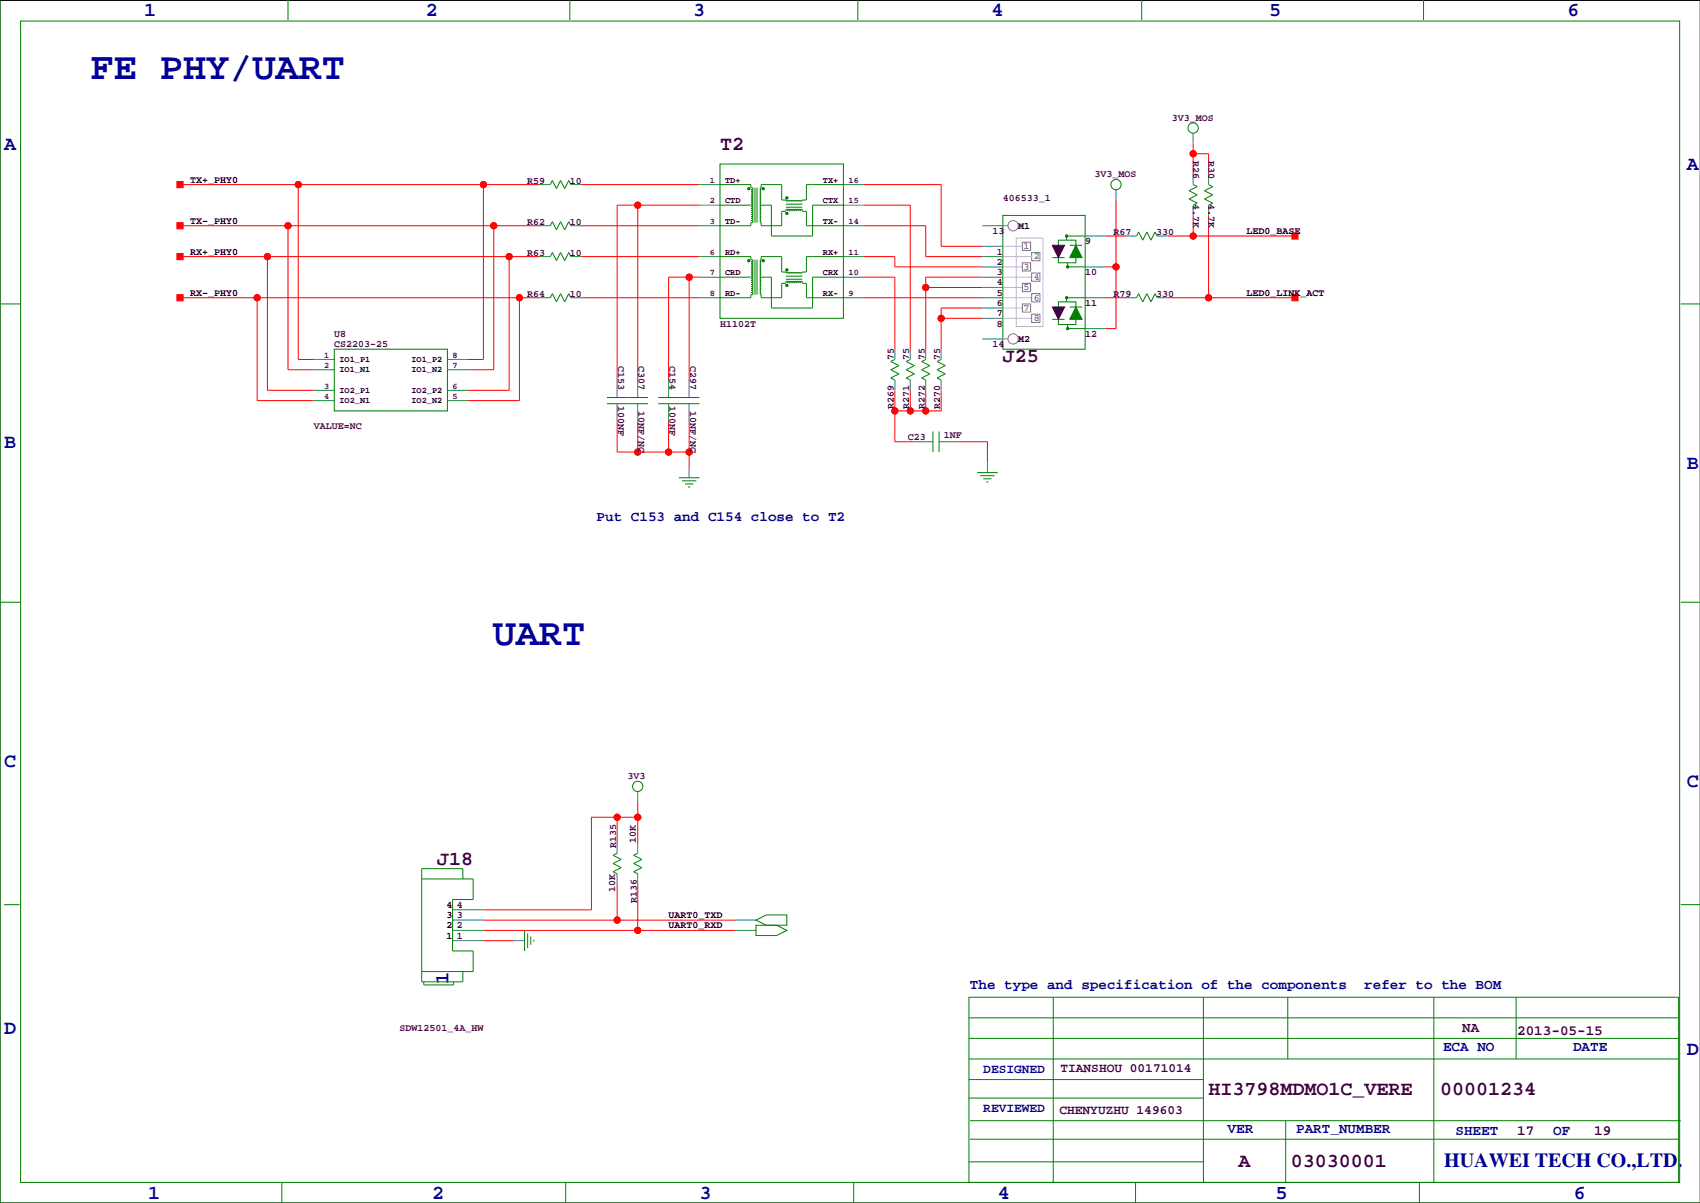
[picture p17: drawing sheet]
<svg xmlns="http://www.w3.org/2000/svg" width="420mm" height="297mm" viewBox="0 0 420 297" stroke-linecap="round" stroke-linejoin="round" font-family="sans-serif">
<defs><g id="words">
<g font-size="9.5" fill="#0000a0">
<text x="22.4" y="19.5">FE PHY/UART</text>
<text x="121.7" y="159.2">UART</text>
</g>
<g font-size="4.9" fill="#0000a0">
<text x="35.6" y="3.9">1</text>
<text x="105.2" y="3.9">2</text>
<text x="171.2" y="3.9">3</text>
<text x="244.9" y="3.9">4</text>
<text x="313.4" y="3.9">5</text>
<text x="387.1" y="3.9">6</text>
<text x="1" y="36.9">A</text>
<text x="416.6" y="42">A</text>
<text x="1" y="110.6">B</text>
<text x="416.6" y="115.7">B</text>
<text x="1" y="189.3">C</text>
<text x="416.6" y="194.4">C</text>
<text x="110.8" y="242.9" transform="rotate(-90 110.8 242.9)">1</text>
<text x="1" y="255.4">D</text>
<text x="416.6" y="260.5">D</text>
<text x="356.6" y="288">HUAWEI TECH CO.,LTD.</text>
<text x="36.6" y="296">1</text>
<text x="106.7" y="296">2</text>
<text x="172.7" y="296">3</text>
<text x="246.4" y="296">4</text>
<text x="315" y="296">5</text>
<text x="388.6" y="296">6</text>
</g>
<g font-size="4.9" fill="#400040">
<text x="177.8" y="36.9">T2</text>
<text x="247.6" y="89.4">J25</text>
<text x="107.9" y="213.5">J18</text>
<text x="298.5" y="270.5">HI3798MDMO1C_VERE</text>
<text x="355.6" y="270.5">00001234</text>
<text x="305.9" y="288.3">A</text>
<text x="318.8" y="288.3">03030001</text>
</g>
<g font-size="3.5" fill="#0000a0">
<text x="147.3" y="128.7">Put C153 and C154 close to T2</text>
<text x="239.5" y="244.2">The type and specification of the components</text>
<text x="336.9" y="244.2">refer to the BOM</text>
<text x="356.4" y="259.4">ECA NO</text>
<text x="388.5" y="259.4">DATE</text>
<text x="303.1" y="279.7">VER</text>
<text x="320.1" y="279.7">PART_NUMBER</text>
<text x="359.4" y="280.3">SHEET</text>
<text x="383.5" y="280.3">OF</text>
</g>
<g font-size="3.5" fill="#400040">
<text x="361.1" y="254.9">NA</text>
<text x="374.6" y="255.7">2013-05-15</text>
<text x="374.6" y="280.3">17</text>
<text x="393.7" y="280.3">19</text>
</g>
<g font-size="3.2" fill="#0000a0">
<text x="242.8" y="264.9">DESIGNED</text>
<text x="242.8" y="274.5">REVIEWED</text>
</g>
<g font-size="3.2" fill="#400040">
<text x="261.9" y="264.7">TIANSHOU 00171014</text>
<text x="261.6" y="275.1">CHENYUZHU 149603</text>
</g>
<g font-size="2.5" fill="#400040">
<text x="289.3" y="29.8">3V3_MOS</text>
<text x="294.6" y="39.9" transform="rotate(90 294.6 39.9)">R26</text>
<text x="298.4" y="39.9" transform="rotate(90 298.4 39.9)">R30</text>
<text x="130.2" y="45.3">R59</text>
<text x="140.7" y="45.3">10</text>
<text x="270.3" y="43.8">3V3_MOS</text>
<text x="247.6" y="49.7">406533_1</text>
<text x="294.6" y="50.4" transform="rotate(90 294.6 50.4)">4.7K</text>
<text x="298.4" y="50.4" transform="rotate(90 298.4 50.4)">4.7K</text>
<text x="130.2" y="55.5">R62</text>
<text x="140.7" y="55.5">10</text>
<text x="245.1" y="57.8">13</text>
<text x="275" y="58">R67</text>
<text x="285.5" y="58">330</text>
<text x="130.2" y="63.1">R63</text>
<text x="140.7" y="63.1">10</text>
<text x="246.2" y="62.9">1</text>
<text x="246.2" y="65.4">2</text>
<text x="268" y="60.3">9</text>
<text x="246.2" y="67.9">3</text>
<text x="246.2" y="70.5">4</text>
<text x="268" y="67.9">10</text>
<text x="130.2" y="73.3">R64</text>
<text x="140.7" y="73.3">10</text>
<text x="246.2" y="73">5</text>
<text x="246.2" y="75.6">6</text>
<text x="268" y="75.6">11</text>
<text x="275" y="73.3">R79</text>
<text x="285.5" y="73.3">330</text>
<text x="82.5" y="83.2">U8</text>
<text x="177.8" y="80.6">H1102T</text>
<text x="246.2" y="78.1">7</text>
<text x="246.2" y="80.6">8</text>
<text x="268" y="83.2">12</text>
<text x="82.5" y="85.7">CS2203-25</text>
<text x="220.7" y="89" transform="rotate(-90 220.7 89)">75</text>
<text x="224.5" y="89" transform="rotate(-90 224.5 89)">75</text>
<text x="228.3" y="89" transform="rotate(-90 228.3 89)">75</text>
<text x="232.2" y="89" transform="rotate(-90 232.2 89)">75</text>
<text x="245.1" y="85.7">14</text>
<text x="152.6" y="90.5" transform="rotate(90 152.6 90.5)">C153</text>
<text x="157.7" y="90.5" transform="rotate(90 157.7 90.5)">C307</text>
<text x="165.3" y="90.5" transform="rotate(90 165.3 90.5)">C154</text>
<text x="170.4" y="90.5" transform="rotate(90 170.4 90.5)">C297</text>
<text x="152.6" y="100.2" transform="rotate(90 152.6 100.2)">100NF</text>
<text x="157.7" y="101.5" transform="rotate(90 157.7 101.5)">10NF/NC</text>
<text x="165.3" y="100.2" transform="rotate(90 165.3 100.2)">100NF</text>
<text x="170.4" y="101.5" transform="rotate(90 170.4 101.5)">10NF/NC</text>
<text x="220.7" y="101" transform="rotate(-90 220.7 101)">R269</text>
<text x="224.5" y="101" transform="rotate(-90 224.5 101)">R271</text>
<text x="228.3" y="101" transform="rotate(-90 228.3 101)">R272</text>
<text x="232.2" y="101" transform="rotate(-90 232.2 101)">R270</text>
<text x="77.5" y="106">VALUE=NC</text>
<text x="224.2" y="108.6">C23</text>
<text x="233" y="108.2">1NF</text>
<text x="154.9" y="192.4">3V3</text>
<text x="152.1" y="209.4" transform="rotate(-90 152.1 209.4)">R135</text>
<text x="157" y="208.1" transform="rotate(-90 157 208.1)">10K</text>
<text x="151.9" y="220.2" transform="rotate(-90 151.9 220.2)">10K</text>
<text x="112.8" y="226.7">3</text>
<text x="112.8" y="224.1">4</text>
<text x="157.2" y="223" transform="rotate(-90 157.2 223)">R136</text>
<text x="112.8" y="231.8">1</text>
<text x="112.8" y="229.2">2</text>
<text x="98.6" y="254.6">SDW12501_4A_HW</text>
</g>
<g font-size="2.5">
<text x="47" y="45.1">TX+_PHY0</text>
<text x="47" y="55.2">TX-_PHY0</text>
<text x="251.5" y="56.4">M1</text>
<text x="307.8" y="57.8">LED0_BASE</text>
<text x="47" y="62.9">RX+_PHY0</text>
<text x="47" y="73">RX-_PHY0</text>
<text x="307.8" y="73">LED0_LINK_ACT</text>
<text x="251.5" y="84.4">M2</text>
<text x="110.3" y="226.7">3</text>
<text x="110.3" y="224.1">4</text>
<text x="165.1" y="226.7">UART0_TXD</text>
<text x="110.3" y="231.8">1</text>
<text x="110.3" y="229.2">2</text>
<text x="165.1" y="229.2">UART0_RXD</text>
</g>
<g font-size="2.5" fill="#808080">
<text x="252.7" y="61.5">1</text>
<text x="255.3" y="64.1">2</text>
<text x="252.7" y="66.6">3</text>
<text x="252.7" y="71.7">5</text>
<text x="255.3" y="69.1">4</text>
<text x="252.7" y="76.8">7</text>
<text x="255.3" y="74.2">6</text>
<text x="255.3" y="79.3">8</text>
</g>
<g font-size="2.1" fill="#400040">
<text x="175.3" y="45.1">1</text>
<text x="209.5" y="45.1">16</text>
<text x="175.3" y="50.2">2</text>
<text x="209.5" y="50.2">15</text>
<text x="175.3" y="55.3">3</text>
<text x="209.5" y="55.3">14</text>
<text x="175.3" y="62.9">6</text>
<text x="209.5" y="62.9">11</text>
<text x="175.3" y="68">7</text>
<text x="209.5" y="68">10</text>
<text x="175.3" y="73.1">8</text>
<text x="209.5" y="73.1">9</text>
<text x="80" y="88.3">1</text>
<text x="111.8" y="88.3">8</text>
<text x="80" y="90.9">2</text>
<text x="80" y="95.9">3</text>
<text x="111.8" y="95.9">6</text>
<text x="111.8" y="90.9">7</text>
<text x="80" y="98.5">4</text>
<text x="111.8" y="98.5">5</text>
</g>
<g font-size="2.1">
<text x="179.1" y="45.1">TD+</text>
<text x="203.2" y="45.1">TX+</text>
<text x="179.1" y="50.2">CTD</text>
<text x="203.2" y="50.2">CTX</text>
<text x="179.1" y="55.3">TD-</text>
<text x="203.2" y="55.3">TX-</text>
<text x="179.1" y="62.9">RD+</text>
<text x="203.2" y="62.9">RX+</text>
<text x="179.1" y="68">CRD</text>
<text x="203.2" y="68">CRX</text>
<text x="179.1" y="73.1">RD-</text>
<text x="203.2" y="73.1">RX-</text>
<text x="83.8" y="89.4">IO1_P1</text>
<text x="101.6" y="89.4">IO1_P2</text>
<text x="83.8" y="91.9">IO1_N1</text>
<text x="101.6" y="91.9">IO1_N2</text>
<text x="83.8" y="97">IO2_P1</text>
<text x="83.8" y="99.5">IO2_N1</text>
<text x="101.6" y="99.5">IO2_N2</text>
<text x="101.6" y="97">IO2_P2</text>
</g>
</g></defs>
<path d="M419.9 .1h-419.9v296.9h419.9" fill="none" stroke="#000" stroke-width=".25"/>
<g fill="none" stroke="#f00" stroke-width=".25">
<path d="M294.6 35.4v7.6M294.6 38h3.8v5M44.4 45.6h88.9M44.4 55.7h88.9M71.1 55.7v35.6h6.4M73.7 45.6v43.2h3.8M119.4 45.6v43.2h-3.8M121.9 55.7v35.6h-6.3M143.5 45.6h29.2M143.5 55.7h29.2M157.5 50.7v43.1M172.7 50.7h-20.3v43.1"/>
<path d="M213.4 45.6h19v15.2h10.2M213.4 55.7h15.2v7.7h14M213.4 50.7h11.4v35.5M273 58.3h5.1M275.6 49.4v31.7h-2.6M288.3 58.3h31.5M294.6 53.2v5.1M298.4 53.2v20.3M44.4 73.5h88.9M44.4 63.4h88.9M63.5 73.5v25.4h14M66 63.4v33h11.5"/>
<path d="M125.7 63.4v33h-10.1M128.3 73.5v25.4h-12.7M143.5 73.5h29.2M143.5 63.4h29.2M170.2 68.4v25.4M172.7 68.4h-7.6v25.4M213.4 73.5h29.2M213.4 63.4h7.6v2.5h21.6M213.4 68.4h7.6v17.8M228.6 71h14M232.4 78.6h10.2M242.6 68.4h-14v17.8"/>
<path d="M242.6 76.1h-10.2v10.1M273 73.5h5.1M273 65.9h2.6M288.3 73.5h31.5M221 96.4v12.7h5.1M224.8 96.4v5.1M228.6 96.4v5.1M232.4 96.4v5.1h-11.4M152.4 104v7.6h17.8M157.5 104v7.6M165.1 104v7.6M170.2 104v11.4"/>
<path d="M236.2 109.1h7.6v5.1M157.5 198v10.1M152.4 201.8v6.3M152.4 218.3v8.9M157.5 218.3v11.4M157.5 201.8h-11.5v22.8h-26.6M119.4 232.3h7.6M119.4 227.2h62.2M119.4 229.7h62.2"/>
<circle cx="294.6" cy="38" r=".76"/>
<circle cx="71.1" cy="55.7" r=".76"/>
<circle cx="73.7" cy="45.6" r=".76"/>
<circle cx="119.4" cy="45.6" r=".76"/>
<circle cx="121.9" cy="55.7" r=".76"/>
<circle cx="157.5" cy="50.7" r=".76"/>
<circle cx="294.6" cy="58.3" r=".76"/>
<circle cx="63.5" cy="73.5" r=".76"/>
<circle cx="66" cy="63.4" r=".76"/>
<circle cx="125.7" cy="63.4" r=".76"/>
<circle cx="128.3" cy="73.5" r=".76"/>
<circle cx="170.2" cy="68.4" r=".76"/>
<circle cx="228.6" cy="71" r=".76"/>
<circle cx="232.4" cy="78.6" r=".76"/>
<circle cx="275.6" cy="65.9" r=".76"/>
<circle cx="298.5" cy="73.5" r=".76"/>
<circle cx="157.5" cy="111.6" r=".76"/>
<circle cx="165.1" cy="111.6" r=".76"/>
<circle cx="170.2" cy="111.6" r=".76"/>
<circle cx="221" cy="101.5" r=".76"/>
<circle cx="224.8" cy="101.5" r=".76"/>
<circle cx="228.6" cy="101.5" r=".76"/>
<circle cx="152.4" cy="201.8" r=".76"/>
<circle cx="157.5" cy="201.8" r=".76"/>
<circle cx="152.4" cy="227.2" r=".76"/>
<circle cx="157.5" cy="229.7" r=".76"/>
</g>
<g fill="#f00" stroke="#f00" stroke-width=".25">
<path d="M43.7 72.8h1.5v1.5h-1.5z" fill-rule="evenodd"/>
<path d="M43.7 44.8h1.5v1.5h-1.5z" fill-rule="evenodd"/>
<path d="M43.7 62.6h1.5v1.5h-1.5z" fill-rule="evenodd"/>
<path d="M319 72.8h1.5v1.5h-1.5z" fill-rule="evenodd"/>
<path d="M319 57.5h1.5v1.5h-1.5z" fill-rule="evenodd"/>
<path d="M43.7 55h1.5v1.5h-1.5z" fill-rule="evenodd"/>
<circle cx="128.3" cy="73.5" r=".76"/>
<circle cx="63.5" cy="73.5" r=".76"/>
<circle cx="119.4" cy="45.6" r=".76"/>
<circle cx="73.7" cy="45.6" r=".76"/>
<circle cx="125.7" cy="63.4" r=".76"/>
<circle cx="66" cy="63.4" r=".76"/>
<circle cx="294.6" cy="38" r=".76"/>
<circle cx="298.5" cy="73.5" r=".76"/>
<circle cx="294.6" cy="58.3" r=".76"/>
<circle cx="170.2" cy="68.4" r=".76"/>
<circle cx="232.4" cy="78.6" r=".76"/>
<circle cx="228.6" cy="101.5" r=".76"/>
<circle cx="224.8" cy="101.5" r=".76"/>
<circle cx="221" cy="101.5" r=".76"/>
<circle cx="228.6" cy="71" r=".76"/>
<circle cx="157.5" cy="50.7" r=".76"/>
<circle cx="275.6" cy="65.9" r=".76"/>
<circle cx="152.4" cy="227.2" r=".76"/>
<circle cx="157.5" cy="229.7" r=".76"/>
<circle cx="157.5" cy="201.8" r=".76"/>
<circle cx="152.4" cy="201.8" r=".76"/>
<circle cx="170.2" cy="111.6" r=".76"/>
<circle cx="157.5" cy="111.6" r=".76"/>
<circle cx="165.1" cy="111.6" r=".76"/>
<circle cx="121.9" cy="55.7" r=".76"/>
<circle cx="71.1" cy="55.7" r=".76"/>
</g>
<g fill="none" stroke="#008080" stroke-width=".25">
<path d="M294.6 32.9v2.5M133.3 55.7h2.6M133.3 45.6h2.6M141 55.7h2.5M141 45.6h2.5M172.7 55.7h5.1M172.7 50.7h5.1M172.7 45.6h5.1M208.3 55.7h5.1M208.3 50.7h5.1M208.3 45.6h5.1M242.6 55.7h5"/>
<path d="M268 58.3h5M275.6 46.8v2.6M278.1 58.3h2.6M285.8 58.3h2.5M294.6 43v2.6M294.6 50.7v2.5M298.4 43v2.6M298.4 50.7v2.5M133.3 73.5h2.6M133.3 63.4h2.6M141 73.5h2.5M141 63.4h2.5"/>
<path d="M172.7 73.5h5.1M172.7 63.4h5.1M172.7 68.4h5.1M208.3 73.5h5.1M208.3 63.4h5.1M208.3 68.4h5.1M242.6 65.9h5M242.6 73.5h5M242.6 60.8h5M242.6 63.4h5M242.6 68.4h5M242.6 71h5"/>
<path d="M242.6 76.1h5M242.6 78.6h5M268 65.9h5M268 73.5h5M278.1 73.5h2.6M285.8 73.5h2.5M77.5 88.8h5M77.5 91.3h5M77.5 96.4h5M77.5 98.9h5M110.5 88.8h5.1M110.5 91.3h5.1"/>
<path d="M110.5 96.4h5.1M110.5 98.9h5.1M152.4 93.8v4.4M152.4 99.7v4.3M157.5 93.8v4.4M157.5 99.7v4.3M165.1 93.8v4.4M165.1 99.7v4.3M170.2 93.8v4.4M170.2 99.7v4.3M221 86.2v2.6M221 93.8v2.6"/>
<path d="M224.8 86.2v2.6M224.8 93.8v2.6M228.6 86.2v2.6M228.6 93.8v2.6M232.4 86.2v2.6M232.4 93.8v2.6M242.6 83.7h5M268 81.1h5M170.2 115.4v2.6M226.1 109.1h4.3M231.9 109.1h4.3M243.8 114.2v2.5"/>
<path d="M157.5 195.4v2.6M152.4 208.1v2.6M152.4 215.8v2.5M157.5 208.1v2.6M157.5 215.8v2.5M111.8 232.3h7.6M111.8 229.7h7.6M111.8 227.2h7.6M111.8 224.6h7.6M127 232.3h2.5M181.6 229.7h5.1M181.6 227.2h5.1"/>
</g>
<g fill="none" stroke="#008000" stroke-width=".25">
<path d="M0 -.1v297.1h419.9M71.1 0v4.9M140.7 0v4.9M211.8 0v4.9M281.9 0v4.9M351.5 0v4.9M5.1 5.2h409.7v286.8h-409.7zM135.9 45.6l.5-1 1 2 1-2 1 2 1.1-2 .5 1M135.9 55.7l.5-1 1 2.1 1-2.1 1 2.1 1.1-2.1 .5 1M177.8 40.5h30.5v38.1h-30.5zM177.8 45.6h7.6v.7M177.8 50.7h7.6"/>
<path d="M185.4 55v.7h-7.6M185.5 54.5h.4v.2v.2h-.4M185.5 54h.4v.2v.2h-.4M185.5 53.5h.4v.2v.2h-.4M185.5 53h.4v.2v.2h-.4M185.5 52.5h.4v.2v.2h-.4M185.5 52h.4v.2v.2h-.4M185.5 51.5h.4v.2v.2h-.4M185.5 51h.4v.2v.1h-.4M185.5 50.5h.4v.2v.1h-.4M185.5 50h.4v.2v.1h-.4M185.5 49.5h.4v.1v.2h-.4"/>
<path d="M185.5 49h.4v.1v.2h-.4M185.5 48.4h.4v.2v.2h-.4M185.5 47.9h.4v.2v.2h-.4M185.5 47.4h.4v.2v.2h-.4M185.5 46.9h.4v.2v.2h-.4M185.5 46.4h.4v.2v.2h-.4M186.4 46.3v8.7M186.9 46.3v8.7M188 50.7h2.5v7.6h10.2v-7.6h7.6M194.1 51.2h4M194.1 50.4h4M194.1 52.1v-.4h.2h.2v.4"/>
<path d="M194.6 52.1v-.4h.2h.2v.4M195.1 52.1v-.4h.2h.2v.4M195.7 52.1v-.4h.1h.2v.4M196.2 52.1v-.4h.1h.2v.4M196.7 52.1v-.4h.1h.2v.4M197.2 52.1v-.4h.2h.1v.4M197.7 52.1v-.4h.2h.1v.4M198.1 52.2h1v3.5h9.2M208.3 45.6h-9.2v3.8h-1l-.2 .2-.3-.2-.2 .2-.3-.2-.3 .2-.2-.2-.3 .2-.2-.2-.3 .2-.2-.2-.3 .2-.2-.2-.3 .2-.2-.2-.3 .2-.2-.2h-1.1v-3.8h-5v.7l-.3 .3 .3 .2-.3 .3 .3 .3-.3 .2 .3 .3-.3 .2 .3 .3-.3 .2 .3 .3-.3 .2 .3 .3-.3 .2 .3 .3-.3 .3 .3 .2-.3 .3 .3 .2-.3 .3 .3 .2-.3 .3 .3 .2-.3 .3 .3 .2-.3 .3 .3 .2-.3 .3 .3 .3-.3 .2 .3 .3-.3 .2 .3 .3-.3 .2 .3 .3v.7h5v-3.5h1.1M247.6 53.2h20.4v33h-20.4zM268 58.3h-4.6v1M280.7 58.3l.5-1 1 2 1-2 1 2 1-2 .6 1"/>
<path d="M294.6 45.6l1.1 .5-2.1 1 2.1 1-2.1 1 2.1 1.1-1.1 .5M298.4 45.6l1.1 .5-2.1 1 2.1 1-2.1 1 2.1 1.1-1.1 .5M0 75h5.1M135.9 73.5l.5-1 1 2 1-2 1 2 1.1-2 .5 1M135.9 63.4l.5-1.1 1 2.1 1-2.1 1 2.1 1.1-2.1 .5 1.1M177.8 68.4h7.6M177.8 63.4h7.6v.7M185.4 72.8v.7h-7.6M185.5 72.3h.4v.2v.2h-.4M185.5 71.8h.4v.2v.2h-.4M185.5 71.3h.4v.2v.2h-.4M185.5 70.8h.4v.2v.2h-.4"/>
<path d="M185.5 70.3h.4v.2v.2h-.4M185.5 69.8h.4v.2v.1h-.4M185.5 69.3h.4v.2v.1h-.4M185.5 68.8h.4v.1v.2h-.4M185.5 68.3h.4v.1v.2h-.4M185.5 67.8h.4v.1v.2h-.4M185.5 67.2h.4v.2v.2h-.4M185.5 66.7h.4v.2v.2h-.4M185.5 66.2h.4v.2v.2h-.4M185.5 65.7h.4v.2v.2h-.4M185.5 65.2h.4v.2v.2h-.4M185.5 64.7h.4v.2v.2h-.4"/>
<path d="M185.5 64.2h.4v.2v.2h-.4M186.4 64.1v8.7M186.9 64.1v8.7M188 68.4h2.5v7.7h10.2v-7.7h7.6M194.1 68.9h4M194.1 68.2h4M194.1 69.9v-.4h.2h.2v.4M194.6 69.9v-.4h.2h.2v.4M195.1 69.9v-.4h.2h.2v.4M195.7 69.9v-.4h.1h.2v.4M196.2 69.9v-.4h.1h.2v.4M196.7 69.9v-.4h.1h.2v.4"/>
<path d="M197.2 69.9v-.4h.2h.1v.4M197.7 69.9v-.4h.2h.1v.4M198.1 70h1v3.5h9.2M208.3 63.4h-9.2v3.8h-1l-.2 .2-.3-.2-.2 .2-.3-.2-.3 .2-.2-.2-.3 .2-.2-.2-.3 .2-.2-.2-.3 .2-.2-.2-.3 .2-.2-.2-.3 .2-.2-.2h-1.1v-3.8h-5v.7l-.3 .3 .3 .2-.3 .3 .3 .2-.3 .3 .3 .2-.3 .3 .3 .3-.3 .2 .3 .3-.3 .2 .3 .3-.3 .2 .3 .3-.3 .2 .3 .3-.3 .2 .3 .3-.3 .2 .3 .3-.3 .3 .3 .2-.3 .3 .3 .2-.3 .3 .3 .2-.3 .3 .3 .2-.3 .3 .3 .2-.3 .3 .3 .2-.3 .3 .3 .3v.7h5v-3.5h1.1M259.8 63.6h3.1M259.8 78.9h3.1M261.4 60.6v-1.3h4.3v1.3M261.4 63.6v1.3h4.3v-1.3M261.4 75.8v-1.3h4.3v1.3M261.4 78.9v1.2h4.3v-1.2M263.7 64.9v1h4.3M264.2 60.6h3"/>
<path d="M264.2 75.8h3M268 73.5h-4.6v1M280.7 73.5l.5-1 1 2 1-2 1 2 1-2 .6 1M415 75h4.9M82.5 86.2h28v15.3h-28zM149.9 98.2h10.1M149.9 99.7h10.1M162.6 98.2h10.1M162.6 99.7h10.1M221 88.8l-1 .5 2 1-2 1 2 1-2 1 1 .5M224.8 88.8l-1 .5 2 1-2 1 2 1-2 1 1 .5M228.6 88.8l-1 .5 2 1-2 1 2 1-2 1 1 .5"/>
<path d="M232.4 88.8l-1 .5 2 1-2 1 2 1-2 1 1 .5M263.7 80.1v1h4.3M167.6 118h5.1M168.4 118.7h3.6M169.2 119.5h2M230.4 106.5v5.1M231.9 106.5v5.1M241.3 116.7h5.1M242.1 117.5h3.5M242.8 118.2h2.1M243.6 119h.5M169.9 120.3h.5"/>
<path d="M0 148.7h5.1M415 148.7h4.9M104.1 217h12.7v5.1h-5v12.7h5v5.1h-12.7M114.3 217v-2.5h-10.2v27.9h10.2v-2.5M152.4 210.7l-1 .5 2 1-2 1 2 1-2 1.1 1 .5M157.5 210.7l-1 .5 2 1-2 1 2 1-2 1.1 1 .5M1 223.4h3.8M129.5 229.7v5.1M130.3 230.5v3.5M131.1 231.3v2M131.8 232v.5M186.7 227.2l2.5-1.3h5.1v2.6h-5.1z"/>
<path d="M186.7 228.5h5.1l2.5 1.2-2.5 1.3h-5.1zM415 223.4h4.9M104.6 242.4v.8h7.4v-.8M239.3 246.2h175.2v45.8h-175.2zM239.3 251.3h175.2M239.3 256.4h175.2M260.1 246.2v45.8M297.2 246.2v45.8M318 246.2v15.3M354.1 246.2v45.8M374.4 246.2v15.3M239.3 266.6h57.9"/>
<path d="M239.3 261.5h175.2M239.3 271.1h57.9M239.5 276.7h175.5M317.5 276.7v15.3M69.6 292v5M139.7 292v5M210.8 292v5M239.3 286.9h57.9M239.5 281.3h175M280.4 292v5M350.5 292v5M383.5 287.4h.1"/>
<circle cx="294.6" cy="31.6" r="1.27"/>
<circle cx="184.9" cy="46.6" r=".25"/>
<circle cx="188.5" cy="46.6" r=".25"/>
<circle cx="194.3" cy="48.9" r=".25"/>
<circle cx="194.3" cy="52.7" r=".25"/>
<circle cx="263.4" cy="58.3" r=".25"/>
<circle cx="275.6" cy="45.6" r="1.27"/>
<circle cx="184.9" cy="64.4" r=".25"/>
<circle cx="188.5" cy="64.4" r=".25"/>
<circle cx="194.3" cy="70.5" r=".25"/>
<circle cx="194.3" cy="66.7" r=".25"/>
<circle cx="263.4" cy="73.5" r=".25"/>
<circle cx="263.7" cy="65.9" r=".25"/>
<circle cx="263.7" cy="81.1" r=".25"/>
<circle cx="157.5" cy="194.2" r="1.27"/>
</g>
<g fill="none" stroke="#808080" stroke-width=".25">
<path d="M247.6 55.7h1.3M252.5 59.8h2v2h-2zM252.5 64.9h2v2h-2zM252.5 70h2v2h-2zM252.5 75h2v2.1h-2zM254.8 62.3h2v2.1h-2zM254.8 72.5h2v2h-2zM254.8 67.4h2v2.1h-2zM254.8 77.6h2v2h-2zM247.6 83.7h1.3"/>
<circle cx="250.2" cy="55.7" r="1.27"/>
<circle cx="250.2" cy="83.7" r="1.27"/>
</g>
<g fill="#008000" stroke="#008000" stroke-width=".25">
<path d="M265.7 75.8l1.5 3.1h-3z" fill-rule="evenodd"/>
<path d="M265.7 60.6l1.5 3h-3z" fill-rule="evenodd"/>
<circle cx="263.7" cy="65.9" r=".25"/>
<circle cx="263.4" cy="58.3" r=".25"/>
<circle cx="263.7" cy="81.1" r=".25"/>
<circle cx="263.4" cy="73.5" r=".25"/>
<circle cx="194.3" cy="48.9" r=".25"/>
<circle cx="194.3" cy="52.7" r=".25"/>
<circle cx="194.3" cy="66.7" r=".25"/>
<circle cx="194.3" cy="70.5" r=".25"/>
<circle cx="188.5" cy="64.4" r=".25"/>
<circle cx="184.9" cy="64.4" r=".25"/>
<circle cx="188.5" cy="46.6" r=".25"/>
<circle cx="184.9" cy="46.6" r=".25"/>
</g>
<path d="M251 58.8h6.6v21.8h-6.6zM247.6 65.9h4.9M247.6 68.4h7.2M247.6 71h4.9M247.6 73.5h7.2M247.6 76.1h4.9M247.6 78.6h7.2M247.6 63.4h7.2M247.6 60.8h4.9" fill="none" stroke="#c0c0c0" stroke-width=".25"/>
<g fill="#400040" stroke="#400040" stroke-width=".25">
<path d="M259.8 75.8h3.1l-1.5 3.1z" fill-rule="evenodd"/>
<path d="M259.8 60.6h3.1l-1.5 3z" fill-rule="evenodd"/>
</g>
<use href="#words"/>
</svg>
